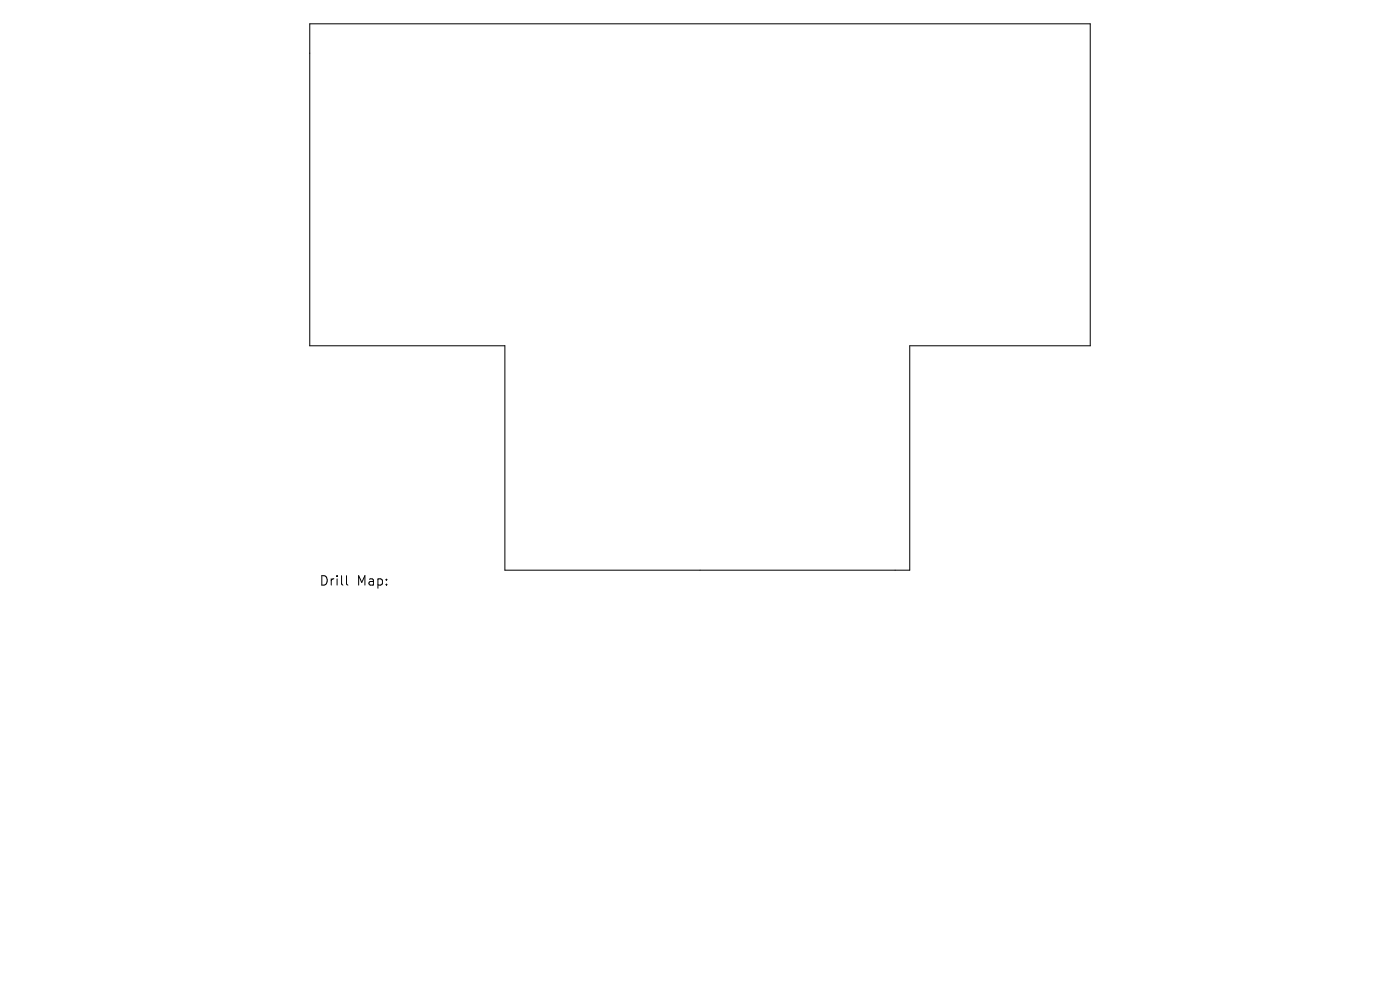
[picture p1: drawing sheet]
<svg xmlns="http://www.w3.org/2000/svg" width="297mm" height="210mm" viewBox="0 0 297 210" stroke-linecap="round" stroke-linejoin="round" font-family="sans-serif">
<defs><g id="words">
<g font-size="2.8">
<text x="67.7" y="124.5">Drill</text>
<text x="75.7" y="124.5">Map:</text>
</g>
</g></defs>
<path d="M65.7 5.1h165.6v68.3h-38.3v47.6h-85.9v-47.6h-41.4zM73.5 122.1v1.7l.3 .3" fill="none" stroke="#000" stroke-width=".21"/>
<use href="#words"/>
</svg>
